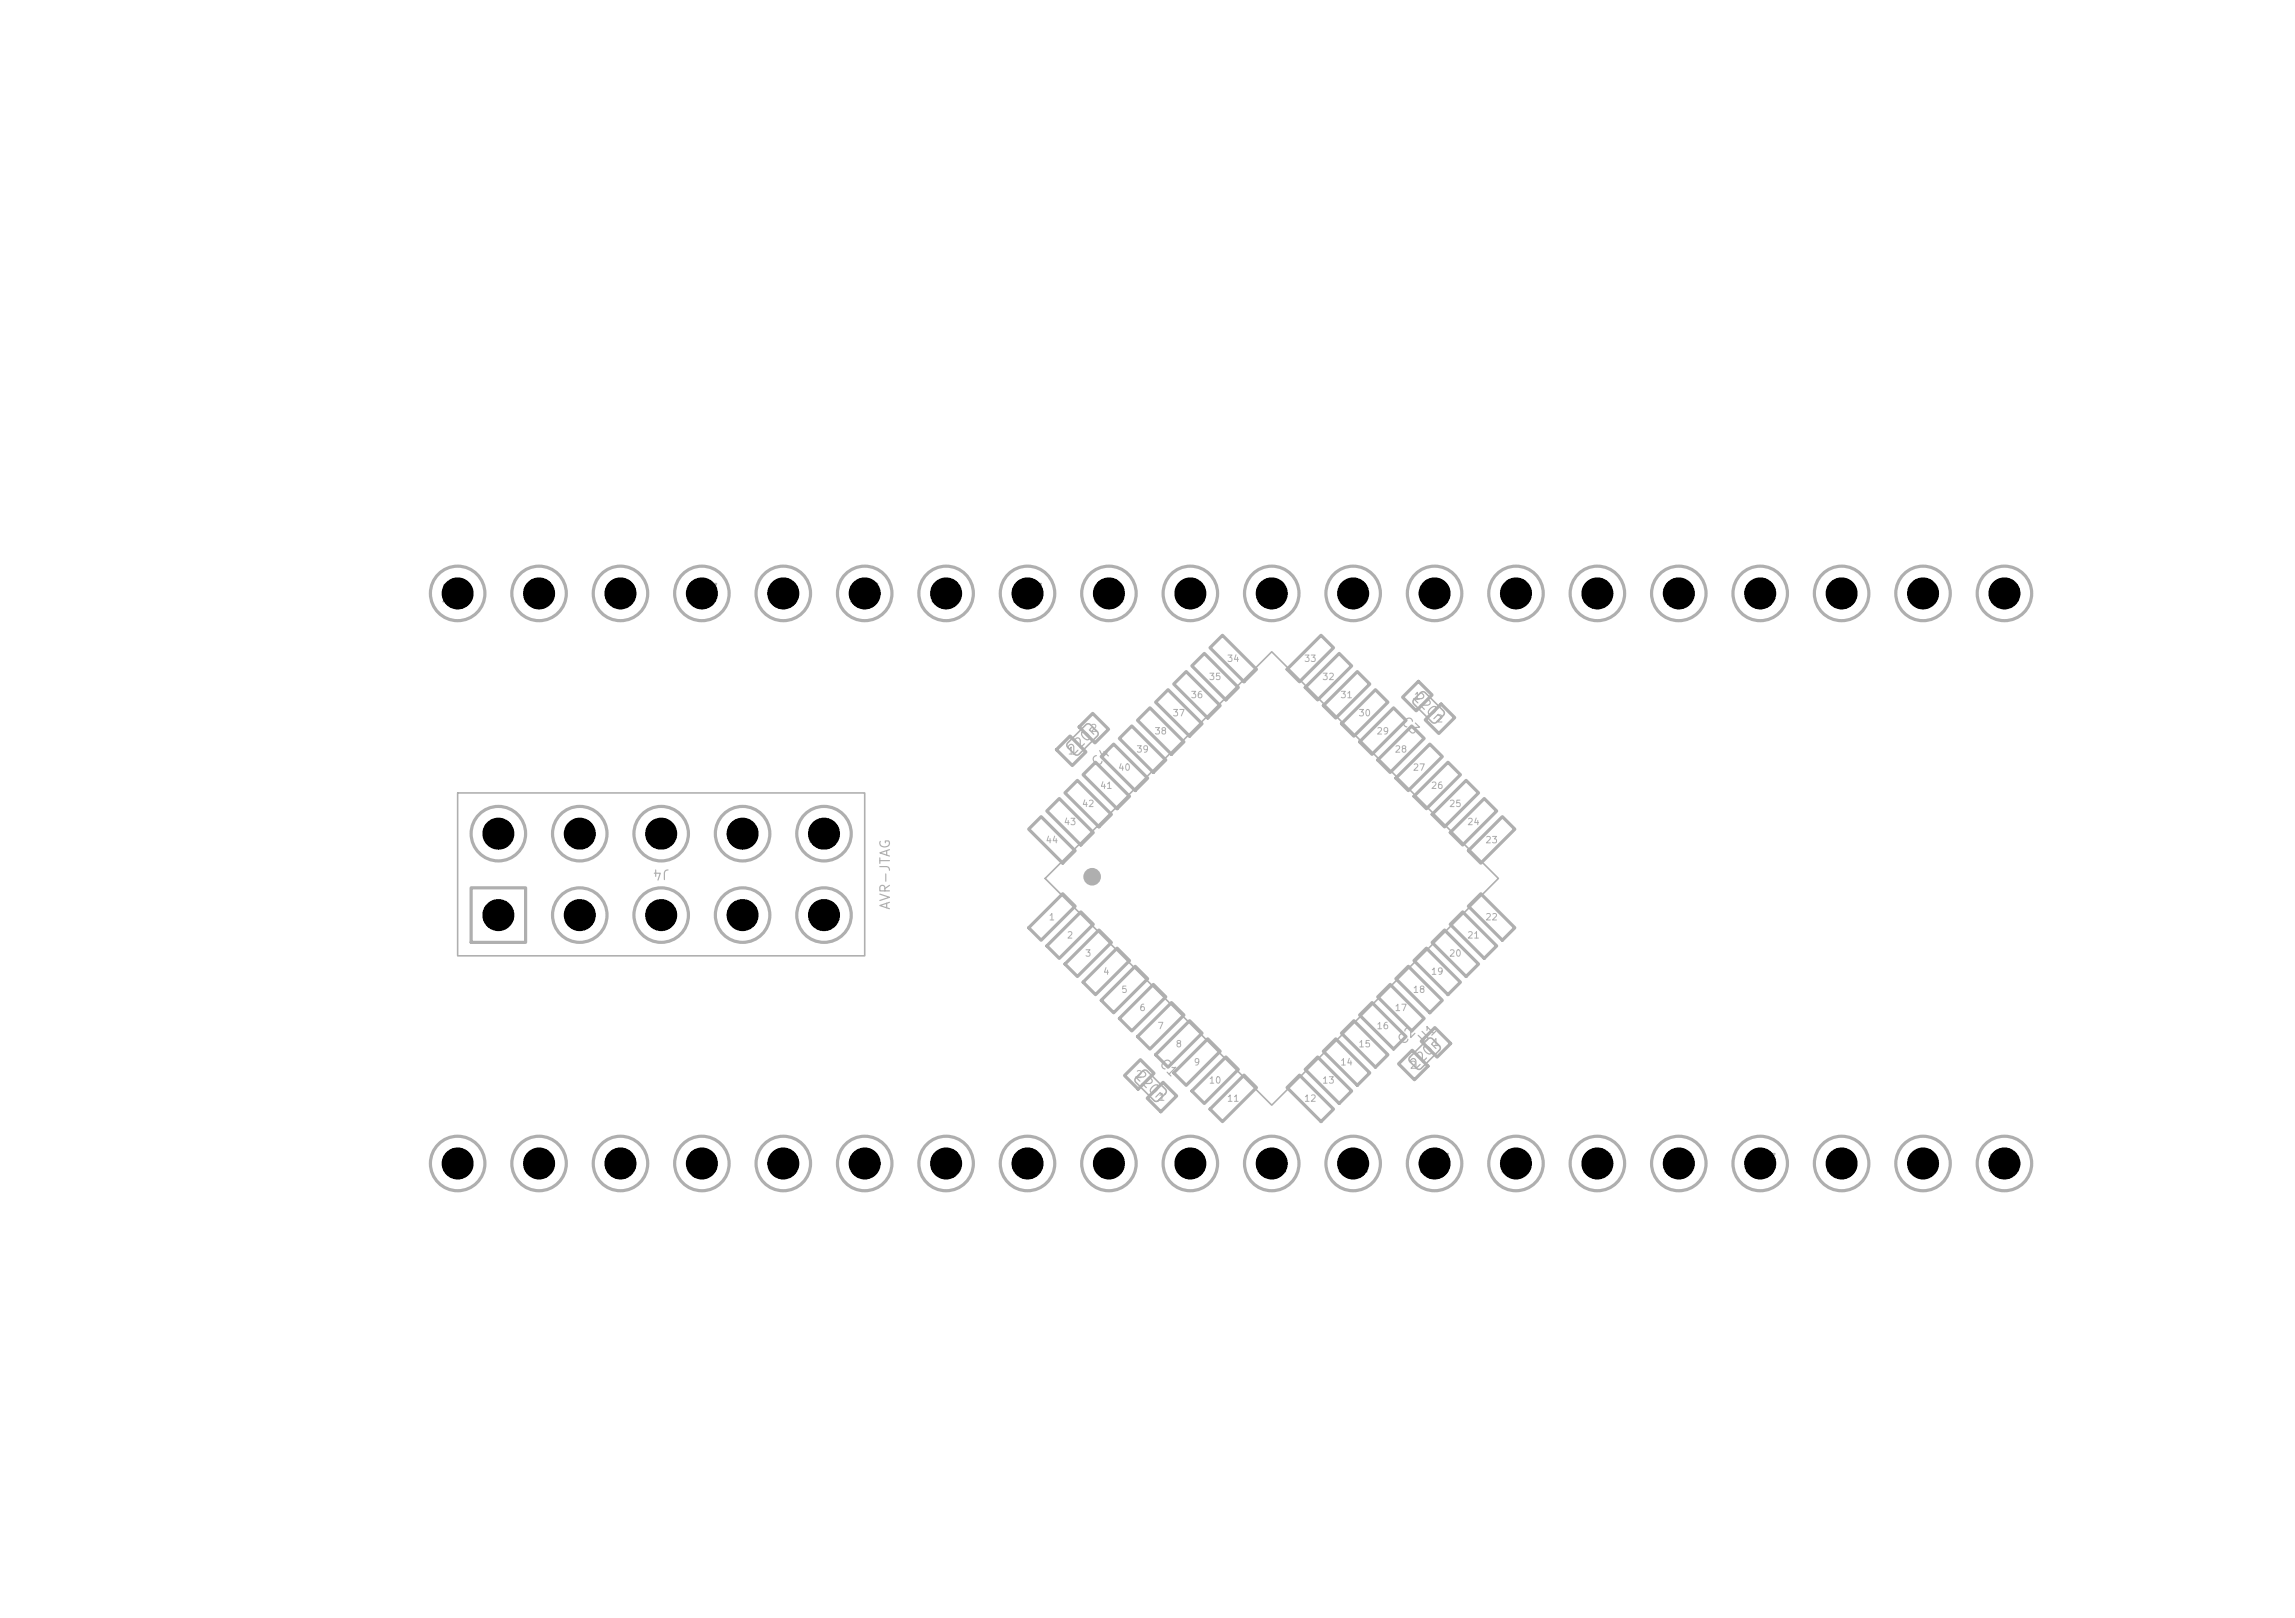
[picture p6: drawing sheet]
<svg xmlns="http://www.w3.org/2000/svg" width="210mm" height="148mm" viewBox="0 0 210 148" stroke-linecap="round" stroke-linejoin="round" font-family="sans-serif">
<defs><g id="words">
<g font-size="1.7" fill="#afafaf">
<text x="40.1" y="55.5">20</text>
<text x="47.6" y="55.5">19</text>
<text x="55" y="55.5">18</text>
<text x="62.5" y="55.5">17</text>
<text x="69.9" y="55.5">16</text>
<text x="77.4" y="55.5">15</text>
<text x="84.8" y="55.5">14</text>
<text x="92.3" y="55.5">13</text>
<text x="99.7" y="55.5">12</text>
<text x="107.2" y="55.5">11</text>
<text x="114.6" y="55.5">10</text>
<text x="122.9" y="55.5">9</text>
<text x="137.8" y="55.5">7</text>
<text x="145.2" y="55.5">6</text>
<text x="152.7" y="55.5">5</text>
<text x="160.1" y="55.5">4</text>
<text x="167.6" y="55.5">3</text>
<text x="175" y="55.5">2</text>
<text x="44.6" y="77.5">2</text>
<text x="52.1" y="77.5">4</text>
<text x="59.5" y="77.5">6</text>
<text x="67" y="77.5">8</text>
<text x="73.7" y="77.5">10</text>
<text x="44.6" y="85">1</text>
<text x="52.1" y="85">3</text>
<text x="59.5" y="85">5</text>
<text x="40.9" y="107.7">1</text>
<text x="48.4" y="107.7">2</text>
<text x="63.3" y="107.7">4</text>
<text x="70.7" y="107.7">5</text>
<text x="78.2" y="107.7">6</text>
<text x="85.6" y="107.7">7</text>
<text x="100.5" y="107.7">9</text>
<text x="107.2" y="107.7">10</text>
<text x="114.6" y="107.7">11</text>
<text x="122.1" y="107.7">12</text>
<text x="129.5" y="107.7">13</text>
<text x="137" y="107.7">14</text>
<text x="144.4" y="107.7">15</text>
<text x="151.9" y="107.7">16</text>
<text x="159.3" y="107.7">17</text>
<text x="166.8" y="107.7">18</text>
<text x="174.2" y="107.7">19</text>
<text x="181.7" y="107.7">20</text>
</g>
<g font-size=".9" fill="#afafaf">
<text x="129" y="63.9" transform="rotate(45 129 63.9)">220n</text>
<text x="98.3" y="69.3" transform="rotate(-45 98.3 69.3)">220n</text>
<text x="100.5" y="70.4" transform="rotate(-45 100.5 70.4)">C4</text>
<text x="127.9" y="66.2" transform="rotate(45 127.9 66.2)">C3</text>
<text x="61.3" y="79.3" transform="rotate(-180 61.3 79.3)">J4</text>
<text x="81.7" y="83.3" transform="rotate(-90 81.7 83.3)">AVR-JTAG</text>
<text x="128.5" y="95.9" transform="rotate(-45 128.5 95.9)">C2</text>
<text x="130.4" y="95.7" transform="rotate(-45 130.4 95.7)">U1</text>
<text x="103.6" y="98.6" transform="rotate(45 103.6 98.6)">220n</text>
<text x="105.8" y="97.5" transform="rotate(45 105.8 97.5)">C1</text>
<text x="129.6" y="98.1" transform="rotate(-45 129.6 98.1)">220n</text>
</g>
<g font-size=".6" fill="#afafaf">
<text x="107.2" y="65.7">37</text>
<text x="108.9" y="64">36</text>
<text x="110.6" y="62.3">35</text>
<text x="112.2" y="60.7">34</text>
<text x="119.3" y="60.7">33</text>
<text x="120.9" y="62.3">32</text>
<text x="122.6" y="64">31</text>
<text x="124.3" y="65.7">30</text>
<text x="129.3" y="64.2">1</text>
<text x="97.6" y="69.2">1</text>
<text x="99.7" y="67.1">2</text>
<text x="102.3" y="70.6">40</text>
<text x="103.9" y="69">39</text>
<text x="105.6" y="67.3">38</text>
<text x="125.9" y="67.3">29</text>
<text x="127.6" y="69">28</text>
<text x="129.2" y="70.6">27</text>
<text x="131.4" y="66.2">2</text>
<text x="95.6" y="77.3">44</text>
<text x="97.3" y="75.6">43</text>
<text x="99" y="74">42</text>
<text x="100.6" y="72.3">41</text>
<text x="130.9" y="72.3">26</text>
<text x="132.5" y="74">25</text>
<text x="134.2" y="75.6">24</text>
<text x="135.9" y="77.3">23</text>
<text x="95.9" y="84.3">1</text>
<text x="97.6" y="86">2</text>
<text x="99.2" y="87.7">3</text>
<text x="100.9" y="89.3">4</text>
<text x="130.9" y="89.3">19</text>
<text x="132.5" y="87.7">20</text>
<text x="134.2" y="86">21</text>
<text x="135.9" y="84.3">22</text>
<text x="102.6" y="91">5</text>
<text x="104.2" y="92.6">6</text>
<text x="105.9" y="94.3">7</text>
<text x="107.5" y="95.9">8</text>
<text x="124.3" y="95.9">15</text>
<text x="125.9" y="94.3">16</text>
<text x="127.6" y="92.6">17</text>
<text x="129.2" y="91">18</text>
<text x="131" y="95.8">1</text>
<text x="103.9" y="98.8">2</text>
<text x="106" y="100.8">1</text>
<text x="109.2" y="97.6">9</text>
<text x="110.6" y="99.3">10</text>
<text x="112.2" y="100.9">11</text>
<text x="119.3" y="100.9">12</text>
<text x="120.9" y="99.3">13</text>
<text x="122.6" y="97.6">14</text>
<text x="129" y="97.9">2</text>
</g>
</g></defs>
<path d="M41.9 72.5h37.2v14.9h-37.2zM97.7 68l1.8-1.8 .3 .1 .7 .7-.1 .3-1.8 1.8-.2-.1-.7-.7-.1-.2zM129.4 64l.6-.7h.3l1.8 1.7v.4l-.7 .7h-.3l-1.7-1.7-.1-.2zM129 96.7l1.8-1.7h.3l.7 .8-.1 .3-1.8 1.7h-.2l-.7-.7-.1-.2z" fill="none" stroke="#afafaf" stroke-width=".15"/>
<circle cx="99.9" cy="80.2" r=".81" fill="#afafaf"/>
<path d="M95.6 80.4l20.8-20.8 20.7 20.8-20.7 20.7zM103.9 98.6l.7-.7h.3l1.8 1.7v.4l-.7 .7h-.3l-1.8-1.7v-.2z" fill="none" stroke="#afafaf" stroke-width=".15"/>
<g fill="none" stroke="#afafaf" stroke-width=".29">
<path d="M110.2 59.8l3.1 3.1-1.1 1.1-3.1-3.1zM110.7 59.3l1.2-1.2 3.1 3.1-1.2 1.2zM122.5 59.8l1.2 1.1-3.1 3.1-1.2-1.1zM94.1 75.8l1.2-1.1 3.1 3.1-1.2 1.2zM95.8 74.2l1.1-1.2 3.1 3.2-1.1 1.1zM97.9 67.3l1.5 1.5-1.3 1.2-1.4-1.4zM98.6 71.4l3.1 3.1-1.1 1.1-3.2-3.1zM100 65.3l1.4 1.4-1.2 1.3-1.5-1.5zM100.2 69.7l3.2 3.1-1.2 1.2-3.1-3.1zM100.8 69.2l1.1-1.1 3.1 3.1-1.1 1.1zM102.4 67.6l1.2-1.2 3.1 3.1-1.2 1.2zM104.1 65.9l1.1-1.1 3.1 3.1-1.1 1.1z"/>
<path d="M105.7 64.2l1.2-1.1 3.1 3.1-1.1 1.1zM108.5 61.4l3.2 3.1-1.2 1.2-3.1-3.1zM117.8 61.2l3.1-3.1 1.1 1.2-3.1 3.1zM121.1 64.5l3.1-3.1 1.1 1.2-3.1 3.1zM125.9 63.1l1.1 1.1-3.1 3.1-1.1-1.1zM127.5 64.8l1.2 1.1-3.1 3.1-1.2-1.1zM127.7 71.2l3.1-3.1 1.2 1.1-3.1 3.1zM129.2 66.4l1.1 1.2-3.1 3.1-1.1-1.2zM129.8 62.3l1.2 1.3-1.4 1.4-1.3-1.2zM131 74.5l3.2-3.1 1.1 1.1-3.1 3.1zM131.9 64.4l1.2 1.2-1.4 1.5-1.3-1.2zM132.5 69.7l1.1 1.2-3.1 3.1-1.1-1.2z"/>
<path d="M132.7 76.2l3.1-3.2 1.2 1.2-3.2 3.1zM134.4 77.8l3.1-3.1 1.1 1.1-3.1 3.2zM43.1 81.2h5v5h-5zM94.1 84.9l3.1-3.1 1.2 1.1-3.1 3.1zM95.8 86.5l3.1-3.1 1.1 1.2-3.1 3.1zM97.4 88.2l3.2-3.1 1.1 1.1-3.1 3.1zM102.2 86.7l1.2 1.2-3.2 3.1-1.1-1.2zM102.4 93.2l3.1-3.1 1.2 1.1-3.1 3.1zM103.9 88.4l1.1 1.1-3.1 3.1-1.1-1.1zM104.4 96.9l1.2 1.3-1.5 1.4-1.2-1.2zM107.2 91.7l1.1 1.2-3.1 3.1-1.1-1.2zM107.4 98.1l3.1-3.1 1.2 1.2-3.2 3.1z"/>
<path d="M108.9 93.4l1.1 1.1-3.1 3.1-1.2-1.1zM109.1 99.8l3.1-3.1 1.1 1.1-3.1 3.1zM113.8 98.3l1.2 1.2-3.1 3.1-1.2-1.1zM118.9 98.3l3.1 3.2-1.1 1.1-3.1-3.1zM119.4 97.8l1.2-1.1 3.1 3.1-1.2 1.1zM121.1 96.2l1.1-1.2 3.1 3.1-1.1 1.2zM123.9 93.4l3.1 3.1-1.1 1.1-3.1-3.1zM125.6 91.7l3.1 3.1-1.2 1.2-3.1-3.1zM126.1 91.2l1.1-1.1 3.1 3.1-1.1 1.1zM128.9 88.4l3.1 3.1-1.2 1.1-3.1-3.1zM129.2 96.1l1.5 1.4-1.3 1.3-1.4-1.5zM130.5 86.7l3.1 3.1-1.1 1.2-3.1-3.1z"/>
<path d="M131 86.2l1.2-1.1 3.1 3.1-1.1 1.1zM131.3 94l1.4 1.5-1.2 1.2-1.4-1.5zM132.7 84.6l1.1-1.2 3.2 3.1-1.2 1.2zM134.4 82.9l1.1-1.1 3.1 3.1-1.1 1.1zM105 100.5l1.4-1.5 1.3 1.3-1.5 1.4z"/>
<circle cx="41.9" cy="54.3" r="2.49"/>
<circle cx="49.3" cy="54.3" r="2.49"/>
<circle cx="56.8" cy="54.3" r="2.49"/>
<circle cx="64.2" cy="54.3" r="2.49"/>
<circle cx="71.7" cy="54.3" r="2.49"/>
<circle cx="79.1" cy="54.3" r="2.49"/>
<circle cx="86.6" cy="54.3" r="2.49"/>
<circle cx="94" cy="54.3" r="2.49"/>
<circle cx="101.5" cy="54.3" r="2.49"/>
<circle cx="108.9" cy="54.3" r="2.49"/>
<circle cx="116.4" cy="54.3" r="2.49"/>
<circle cx="123.8" cy="54.3" r="2.49"/>
<circle cx="131.3" cy="54.3" r="2.49"/>
<circle cx="138.7" cy="54.3" r="2.49"/>
<circle cx="146.2" cy="54.3" r="2.49"/>
<circle cx="153.6" cy="54.3" r="2.49"/>
<circle cx="161.1" cy="54.3" r="2.49"/>
<circle cx="168.5" cy="54.3" r="2.49"/>
<circle cx="176" cy="54.3" r="2.49"/>
<circle cx="183.4" cy="54.3" r="2.49"/>
<circle cx="45.6" cy="76.3" r="2.49"/>
<circle cx="53.1" cy="76.3" r="2.49"/>
<circle cx="60.5" cy="76.3" r="2.49"/>
<circle cx="68" cy="76.3" r="2.49"/>
<circle cx="75.4" cy="76.3" r="2.49"/>
<circle cx="53.1" cy="83.7" r="2.49"/>
<circle cx="60.5" cy="83.7" r="2.49"/>
<circle cx="68" cy="83.7" r="2.49"/>
<circle cx="75.4" cy="83.7" r="2.49"/>
<circle cx="41.9" cy="106.4" r="2.49"/>
<circle cx="49.3" cy="106.4" r="2.49"/>
<circle cx="56.8" cy="106.4" r="2.49"/>
<circle cx="64.2" cy="106.4" r="2.49"/>
<circle cx="71.7" cy="106.4" r="2.49"/>
<circle cx="79.1" cy="106.4" r="2.49"/>
<circle cx="86.6" cy="106.4" r="2.49"/>
<circle cx="94" cy="106.4" r="2.49"/>
<circle cx="101.5" cy="106.4" r="2.49"/>
<circle cx="108.9" cy="106.4" r="2.49"/>
<circle cx="116.4" cy="106.4" r="2.49"/>
<circle cx="123.8" cy="106.4" r="2.49"/>
<circle cx="131.3" cy="106.4" r="2.49"/>
<circle cx="138.7" cy="106.4" r="2.49"/>
<circle cx="146.2" cy="106.4" r="2.49"/>
<circle cx="153.6" cy="106.4" r="2.49"/>
<circle cx="161.1" cy="106.4" r="2.49"/>
<circle cx="168.5" cy="106.4" r="2.49"/>
<circle cx="176" cy="106.4" r="2.49"/>
<circle cx="183.4" cy="106.4" r="2.49"/>
</g>
<g fill="#000">
<circle cx="41.9" cy="54.3" r="1.47"/>
<circle cx="49.3" cy="54.3" r="1.47"/>
<circle cx="56.8" cy="54.3" r="1.47"/>
<circle cx="64.2" cy="54.3" r="1.47"/>
<circle cx="71.7" cy="54.3" r="1.47"/>
<circle cx="79.1" cy="54.3" r="1.47"/>
<circle cx="86.6" cy="54.3" r="1.47"/>
<circle cx="94" cy="54.3" r="1.47"/>
<circle cx="101.5" cy="54.3" r="1.47"/>
<circle cx="108.9" cy="54.3" r="1.47"/>
<circle cx="116.4" cy="54.3" r="1.47"/>
<circle cx="123.8" cy="54.3" r="1.47"/>
<circle cx="131.3" cy="54.3" r="1.47"/>
<circle cx="138.7" cy="54.3" r="1.47"/>
<circle cx="146.2" cy="54.3" r="1.47"/>
<circle cx="153.6" cy="54.3" r="1.47"/>
<circle cx="161.1" cy="54.3" r="1.47"/>
<circle cx="168.5" cy="54.3" r="1.47"/>
<circle cx="176" cy="54.3" r="1.47"/>
<circle cx="183.4" cy="54.3" r="1.47"/>
<circle cx="45.6" cy="76.3" r="1.47"/>
<circle cx="53.1" cy="76.3" r="1.47"/>
<circle cx="60.5" cy="76.3" r="1.47"/>
<circle cx="68" cy="76.3" r="1.47"/>
<circle cx="75.4" cy="76.3" r="1.47"/>
<circle cx="45.6" cy="83.7" r="1.47"/>
<circle cx="53.1" cy="83.7" r="1.47"/>
<circle cx="60.5" cy="83.7" r="1.47"/>
<circle cx="68" cy="83.7" r="1.47"/>
<circle cx="75.4" cy="83.7" r="1.47"/>
<circle cx="41.9" cy="106.4" r="1.47"/>
<circle cx="49.3" cy="106.4" r="1.47"/>
<circle cx="56.8" cy="106.4" r="1.47"/>
<circle cx="64.2" cy="106.4" r="1.47"/>
<circle cx="71.7" cy="106.4" r="1.47"/>
<circle cx="79.1" cy="106.4" r="1.47"/>
<circle cx="86.6" cy="106.4" r="1.47"/>
<circle cx="94" cy="106.4" r="1.47"/>
<circle cx="101.5" cy="106.4" r="1.47"/>
<circle cx="108.9" cy="106.4" r="1.47"/>
<circle cx="116.4" cy="106.4" r="1.47"/>
<circle cx="123.8" cy="106.4" r="1.47"/>
<circle cx="131.3" cy="106.4" r="1.47"/>
<circle cx="138.7" cy="106.4" r="1.47"/>
<circle cx="146.2" cy="106.4" r="1.47"/>
<circle cx="153.6" cy="106.4" r="1.47"/>
<circle cx="161.1" cy="106.4" r="1.47"/>
<circle cx="168.5" cy="106.4" r="1.47"/>
<circle cx="176" cy="106.4" r="1.47"/>
<circle cx="183.4" cy="106.4" r="1.47"/>
</g>
<use href="#words"/>
</svg>
